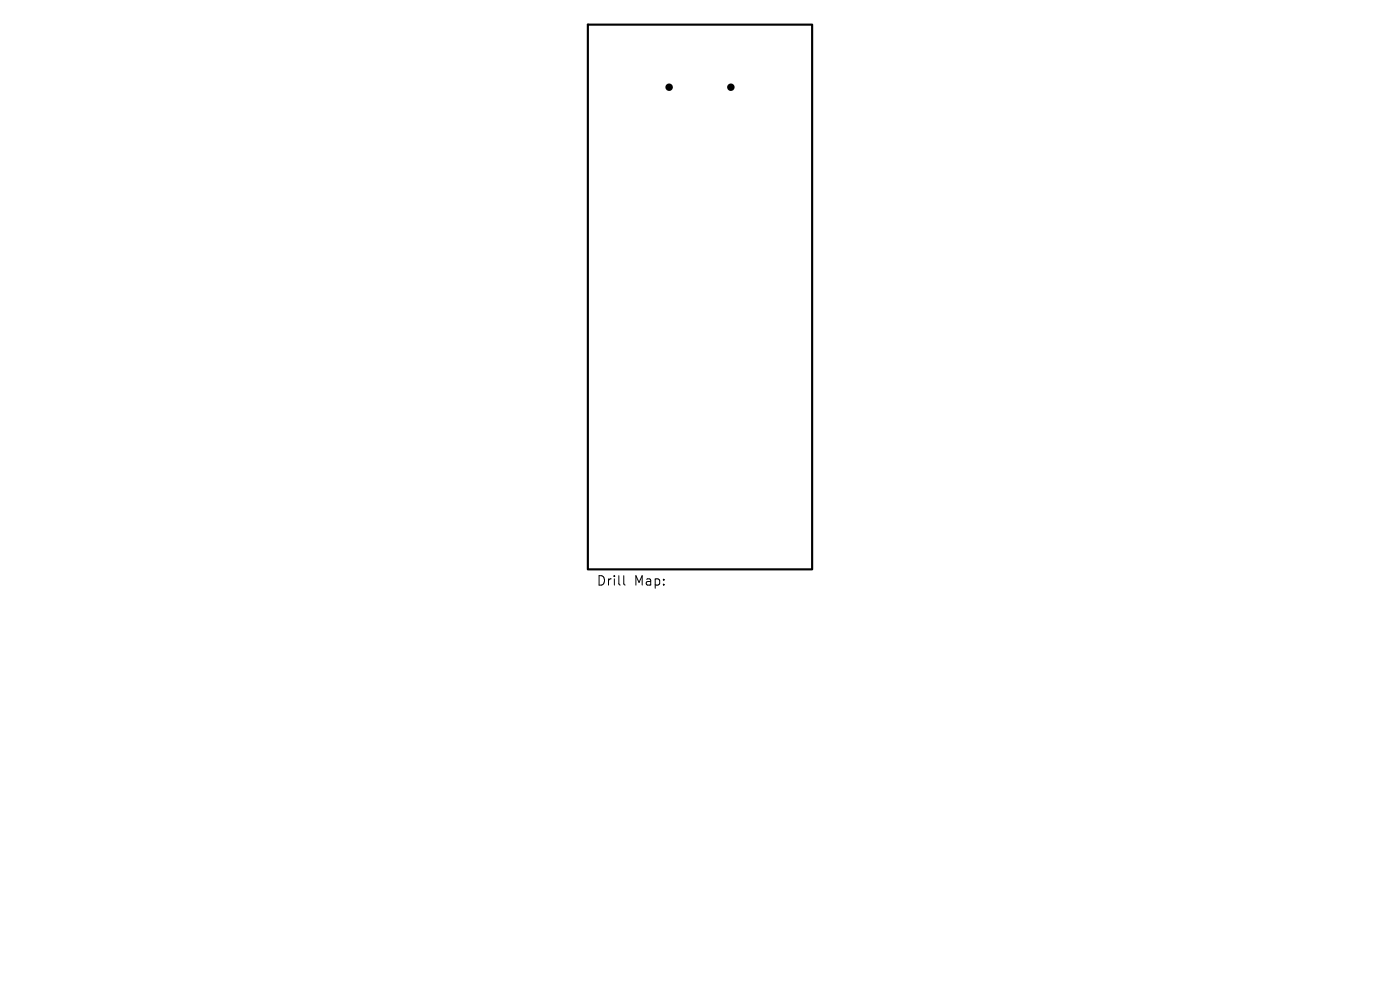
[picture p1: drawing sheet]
<svg xmlns="http://www.w3.org/2000/svg" width="297mm" height="210mm" viewBox="0 0 297 210" stroke-linecap="round" stroke-linejoin="round" font-family="sans-serif">
<defs><g id="words">
<g font-size="2.8">
<text x="126.5" y="124.5">Drill</text>
<text x="134.5" y="124.5">Map:</text>
</g>
</g></defs>
<path d="M124.7 5.2h47.6v115.6h-47.6z" fill="none" stroke="#000" stroke-width=".45"/>
<g fill="#000">
<circle cx="142" cy="18.5" r=".79"/>
<circle cx="155" cy="18.5" r=".79"/>
</g>
<path d="M132.3 122.1v1.7l.3 .3" fill="none" stroke="#000" stroke-width=".21"/>
<use href="#words"/>
</svg>
